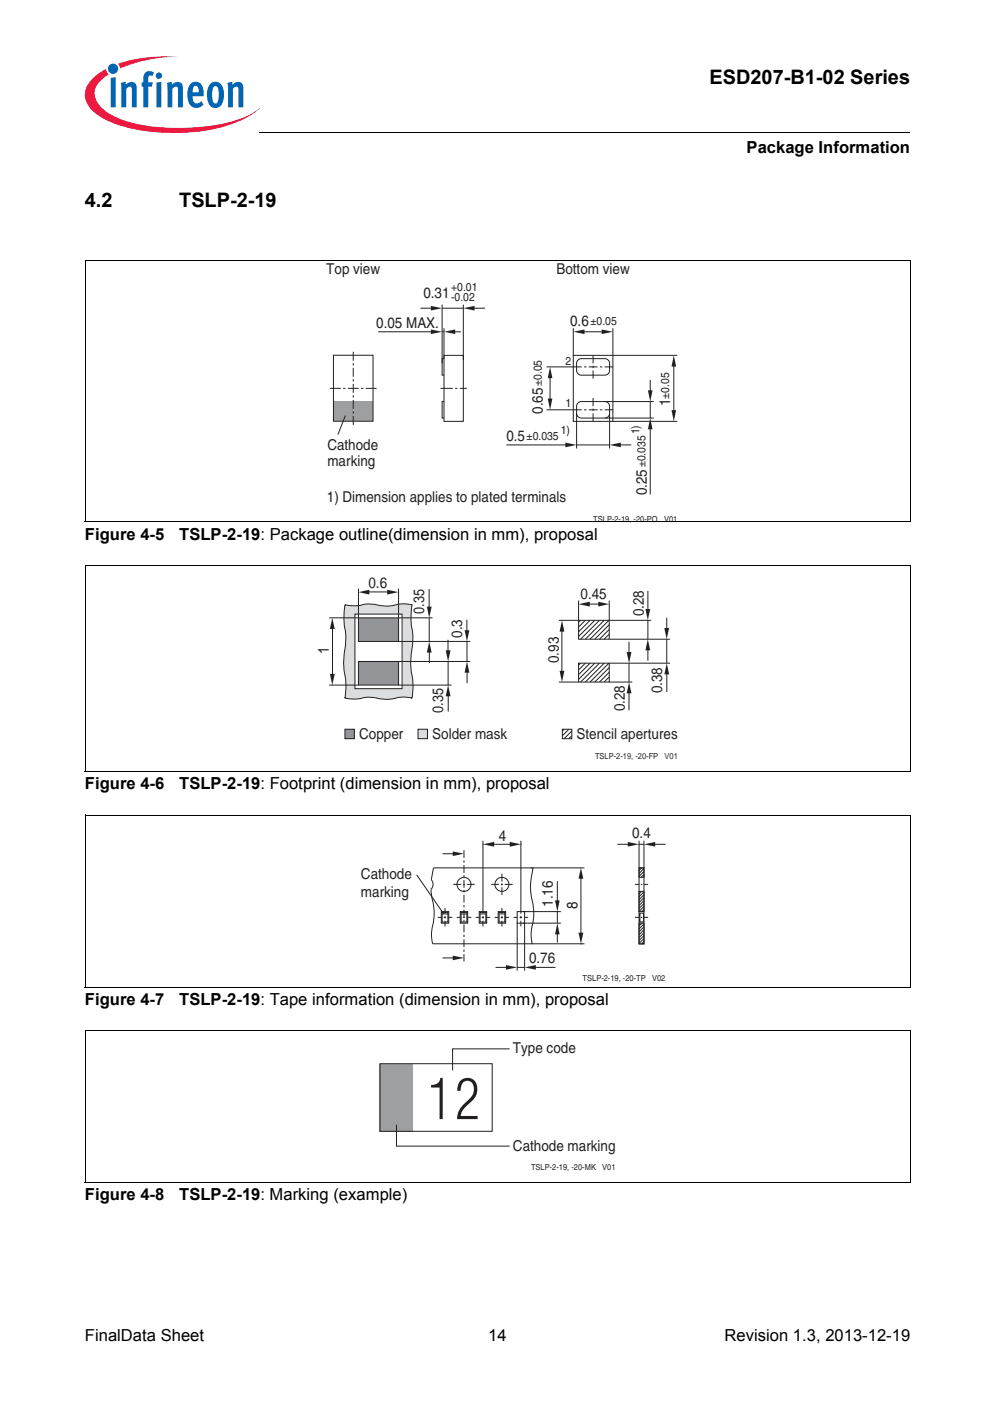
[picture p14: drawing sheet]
<svg xmlns="http://www.w3.org/2000/svg" width="210mm" height="297mm" viewBox="0 0 210 297" stroke-linecap="round" stroke-linejoin="round" font-family="sans-serif">
<defs><g id="words">
<text font-size="12.3" fill="#231f20" x="90.6" y="237.3">12</text>
<g font-size="4.2">
<text x="150.4" y="17.8">ESD207-B1-02 Series</text>
<text x="18" y="43.8">4.2</text>
<text x="38" y="43.8">TSLP-2-19</text>
</g>
<g font-size="3.5">
<text x="158.3" y="32.5">Package Information</text>
<text x="18" y="114.4">Figure 4-5</text>
<text x="38" y="114.4">TSLP-2-19: Package outline(dimension in mm), proposal</text>
<text x="18" y="167.3">Figure 4-6</text>
<text x="38" y="167.3">TSLP-2-19: Footprint (dimension in mm), proposal</text>
<text x="18" y="213.1">Figure 4-7</text>
<text x="38" y="213.1">TSLP-2-19: Tape information (dimension in mm), proposal</text>
<text x="18" y="254.4">Figure 4-8</text>
<text x="38" y="254.4">TSLP-2-19: Marking (example)</text>
<text x="18" y="284.4">FinalData Sheet</text>
<text x="103.5" y="284.4">14</text>
<text x="153.6" y="284.4">Revision 1.3, 2013-12-19</text>
</g>
<g font-size="3.2" fill="#231f20">
<text x="69.2" y="58.1">Top view</text>
<text x="118" y="58.1">Bottom view</text>
<text x="89.8" y="63.1">0.31</text>
<text x="79.8" y="69.5">0.05 MAX.</text>
<text x="120.9" y="69.1">0.6</text>
<text x="115.1" y="87.8" transform="rotate(-90 115.1 87.8)">0.65</text>
<text x="142.1" y="86" transform="rotate(-90 142.1 86)">1</text>
<text x="69.4" y="95.4">Cathode</text>
<text x="107.4" y="93.6">0.5</text>
<text x="69.4" y="98.9">marking</text>
<text x="69.3" y="106.5">1) Dimension applies to plated terminals</text>
<text x="137.1" y="105" transform="rotate(-90 137.1 105)">0.25</text>
<text x="78.1" y="124.7">0.6</text>
<text x="90" y="130.1" transform="rotate(-90 90 130.1)">0.35</text>
<text x="123.1" y="127">0.45</text>
<text x="136.5" y="130.7" transform="rotate(-90 136.5 130.7)">0.28</text>
<text x="98" y="135.2" transform="rotate(-90 98 135.2)">0.3</text>
<text x="69.7" y="138.6" transform="rotate(-90 69.7 138.6)">1</text>
<text x="118.5" y="140.6" transform="rotate(-90 118.5 140.6)">0.93</text>
<text x="140.4" y="147" transform="rotate(-90 140.4 147)">0.38</text>
<text x="94" y="151.1" transform="rotate(-90 94 151.1)">0.35</text>
<text x="132.5" y="150.8" transform="rotate(-90 132.5 150.8)">0.28</text>
<text x="76.1" y="156.7">Copper</text>
<text x="91.6" y="156.7">Solder mask</text>
<text x="122.2" y="156.7">Stencil apertures</text>
<text x="105.8" y="178.3">4</text>
<text x="134" y="177.6">0.4</text>
<text x="76.5" y="186.3">Cathode</text>
<text x="76.5" y="190.2">marking</text>
<text x="117.2" y="192.3" transform="rotate(-90 117.2 192.3)">1.16</text>
<text x="122.4" y="192.7" transform="rotate(-90 122.4 192.7)">8</text>
<text x="112.2" y="204.2">0.76</text>
<text x="108.8" y="223.3">Type code</text>
<text x="108.8" y="244.1">Cathode marking</text>
</g>
<g font-size="2.4" fill="#231f20">
<text x="95.7" y="61.6">+0.01</text>
<text x="95.7" y="63.8">-0.02</text>
<text x="125.2" y="68.8">±0.05</text>
<text x="119.9" y="77.3">2</text>
<text x="114.9" y="81.9" transform="rotate(-90 114.9 81.9)">±0.05</text>
<text x="119.9" y="86.3">1</text>
<text x="141.9" y="84.5" transform="rotate(-90 141.9 84.5)">±0.05</text>
<text x="111.7" y="93.3">±0.035</text>
<text x="118.9" y="92.1">1)</text>
<text x="135.6" y="92.1" transform="rotate(-90 135.6 92.1)">1)</text>
<text x="136.9" y="99.1" transform="rotate(-90 136.9 99.1)">±0.035</text>
</g>
<g font-size="1.8" fill="#231f20">
<text x="125.8" y="110.7">TSLP-2-19, -20-PO</text>
<text x="140.8" y="110.7">V01</text>
<text x="126.2" y="160.8">TSLP-2-19, -20-FP</text>
<text x="140.9" y="160.8">V01</text>
<text x="123.5" y="208">TSLP-2-19, -20-TP</text>
<text x="138.3" y="208">V02</text>
<text x="112.6" y="248.2">TSLP-2-19, -20-MK</text>
<text x="127.7" y="248.2">V01</text>
</g>
</g></defs>
<circle cx="24" cy="14.6" r="1.09" fill="#0066b3"/>
<g fill="#ed1941">
<path d="M25 13.5l.8-.2a32.7 32.7 0 0 1 12-1.3 32.2 32.2 0 0 0-11.7 2.2l-.7 .3z"/>
<path d="M19.4 16.9a11.2 11.2 0 0 1 3.1-2.3l.2 .7 .4 .5a5 5 0 0 0-3 4.2 6 6 0 0 0 3.4 4.3 31.7 31.7 0 0 0 16 2.8 31.9 31.9 0 0 0 14-3.1l1.6-1.1a18.8 18.8 0 0 1-9.4 4.4 42.6 42.6 0 0 1-20.9-.9 11.1 11.1 0 0 1-6.5-4.7 4.3 4.3 0 0 1 1.1-4.8z"/>
</g>
<g fill="#0066b3">
<path d="M23.5 16.5l1-.1v6.4h-1z"/>
<path d="M25.6 17.6l1-.3 .1 .7a1.22 1.22 0 0 1 1.5-.6 1.22 1.22 0 0 1 .8 1.3v4.1h-1l-.1-4.2a.42 .42 0 0 0-.6-.2l-.5 .4v4h-1.1z"/>
<path d="M30.9 15.3l.8-.2 .7 .1 .2 .2-.3 .8-.1-.1a.47 .47 0 0 0-.7 .2l-.1 1.2h1l-.2 .9h-.8v4.4h-1v-4.4h-.4v-.9h.4v-.7a1.77 1.77 0 0 1 .5-1.5z"/>
<path d="M35.4 17.6l1-.3 .1 .7a1.22 1.22 0 0 1 1.4-.6 1.22 1.22 0 0 1 .9 1.3v4.1h-1.1v-4.2a.42 .42 0 0 0-.6-.2l-.5 .4v4h-1.1z"/>
<path d="M48.2 17.6l1-.3 .1 .7a1.22 1.22 0 0 1 1.5-.6 1.22 1.22 0 0 1 .8 1.3v4.1h-1l-.1-4.2a.42 .42 0 0 0-.6-.2l-.5 .4v4h-1z"/>
<path d="M33 16a.7 .7 0 0 1 1.4 0 .7 .7 0 0 1-1.4 0zM33.2 17.5l1-.1v5.4h-1z"/>
<path d="M40.5 17.7a1.6 1.6 0 0 1 1.7-.2 1.6 1.6 0 0 1 .9 1.5l.1 1.4h-2.4a1.09 1.09 0 0 0 .3 1.2 1.09 1.09 0 0 0 1.1 .2l.5-.4 .4 .8a1.88 1.88 0 0 1-2.2 .6 1.88 1.88 0 0 1-1.1-2v-1.7l.2-.8zM41.1 18.4l-.3 1.2h1.3v-.8a.58 .58 0 0 0-.4-.6 .58 .58 0 0 0-.6 .2z"/>
<path d="M44.7 17.6a1.77 1.77 0 0 1 1.9 0 1.77 1.77 0 0 1 .9 1.8v1.3a1.96 1.96 0 0 1-2.4 2.1 2.94 2.94 0 0 1-1.2-3.3 2.79 2.79 0 0 1 .8-1.9zM45.3 18.4a4.3 4.3 0 0 0 0 3.4l.4 .2a1.54 1.54 0 0 0 .7-1.9v-.4a1.19 1.19 0 0 0-.7-1.4z"/>
</g>
<path d="M55 28v.1z" fill="#000"/>
<path d="M55 28h137.9" fill="none" stroke="#000" stroke-width=".21"/>
<path d="M18 29h46v5h-46z" fill="#fff"/>
<path d="M70.7 85.1h8.4v4.2h-8.4z" fill="#9d9fa1"/>
<path d="M70.7 75.3h8.4v14h-8.4zM94.1 75.3h4.1v14h-4.1zM94.1 76h-.4v3.5h.4M121.6 75.3h8.3v14h-8.3zM121.6 69.6v5.7M122.5 76.3l.8-.3h4.9a1 1 0 0 1 1 1v1.5a1 1 0 0 1-1 1h-4.9a1 1 0 0 1-1-1v-1.5zM129.9 69.6v5.7M94.1 85.1h-.4v3.5h.4M122.5 85.4l.8-.3h4.9a1 1 0 0 1 1 1v1.5a1 1 0 0 1-1 1h-4.9a1 1 0 0 1-1-1v-1.5z" fill="none" stroke="#231f20" stroke-width=".21"/>
<path d="M74.9 74.6v15.5M121.5 77.8h8.5" fill="none" stroke="#231f20" stroke-width=".21" stroke-dasharray="1.9 .5 .5 .5" stroke-linecap="butt"/>
<path d="M69.9 82.3h9.9" fill="none" stroke="#231f20" stroke-width=".21" stroke-dasharray="2.3 .5 .5 .5" stroke-linecap="butt"/>
<path d="M93.4 82.3h5.6" fill="none" stroke="#231f20" stroke-width=".21" stroke-dasharray="2.6 .5 .5 .5" stroke-linecap="butt"/>
<path d="M125.7 75.3v5" fill="none" stroke="#231f20" stroke-width=".21" stroke-dasharray="1.8 .5 .5 .5" stroke-linecap="butt"/>
<g fill="#231f20">
<path d="M121.6 70.3l2.3-.4v.9z"/>
<path d="M127.6 69.9l2.3 .4-2.3 .5z"/>
</g>
<path d="M115.9 77.8h5.6M122.8 70.3h5.4M115.9 86.9h5.6" fill="none" stroke="#231f20" stroke-width=".21"/>
<g fill="#231f20">
<path d="M116.6 77.8l.5 2.4h-1z"/>
<path d="M116.1 84.5h1l-.5 2.4z"/>
</g>
<path d="M116.6 79.8v5M128.2 85.1h10.4M128.2 88.6h10.4" fill="none" stroke="#231f20" stroke-width=".21"/>
<path d="M137.4 82.8h1l-.5 2.3z" fill="#231f20"/>
<path d="M137.9 80.6v2.4" fill="none" stroke="#231f20" stroke-width=".21"/>
<path d="M137.9 88.6l.5 2.4h-1z" fill="#231f20"/>
<path d="M129.9 75.3h13.7M137.9 85.1v3.5M137.9 90.7v14.1" fill="none" stroke="#231f20" stroke-width=".21"/>
<g fill="#231f20">
<path d="M142.4 87h1l-.5 2.3z"/>
<path d="M142.9 75.3l.5 2.4h-1z"/>
</g>
<path d="M94.1 69.6v6.4M142.9 77.4v10.2M129.9 89.3h13.7" fill="none" stroke="#231f20" stroke-width=".21"/>
<path d="M94.1 70.3l2.4-.4v.9z" fill="#231f20"/>
<path d="M96.2 70.3h1.5" fill="none" stroke="#231f20" stroke-width=".21"/>
<path d="M91.4 69.9l2.3 .4-2.3 .5z" fill="#231f20"/>
<path d="M80.2 70.3h11.4M93.7 70.3h.4M93.7 64.6v12.4M98.2 64.6v11.7" fill="none" stroke="#231f20" stroke-width=".21"/>
<path d="M98.2 65.3l2.4-.4v.9z" fill="#231f20"/>
<path d="M100.3 65.3h2.5" fill="none" stroke="#231f20" stroke-width=".21"/>
<path d="M91.4 64.9l2.3 .4-2.3 .5z" fill="#231f20"/>
<path d="M89.2 65.3h2.4M93.7 65.3h4.5M122.3 87.6v7.5M129.2 87.6v7.5M131.3 94.3h2.5" fill="none" stroke="#231f20" stroke-width=".21"/>
<path d="M121.5 86.9h8.5" fill="none" stroke="#231f20" stroke-width=".21" stroke-dasharray="1.9 .5 .5 .5" stroke-linecap="butt"/>
<path d="M125.7 84.4v5" fill="none" stroke="#231f20" stroke-width=".21" stroke-dasharray="1.8 .5 .5 .5" stroke-linecap="butt"/>
<path d="M129.2 94.3l2.4-.5v1z" fill="#231f20"/>
<path d="M107.4 94.3h12.8M122.3 94.3h6.9" fill="none" stroke="#231f20" stroke-width=".21"/>
<path d="M119.9 93.8l2.4 .5-2.4 .5z" fill="#231f20"/>
<path d="M73.2 88.1l-1.6 4" fill="none" stroke="#231f20" stroke-width=".21"/>
<path d="M18 55.2h175M18 55.1v55.5M192.9 55.2v55.5M18 110.6h174.9" fill="none" stroke="#000" stroke-width=".21"/>
<path d="M88.6 154.6h2v2h-2z" fill="#dcddde"/>
<path d="M122.7 127.3v4.2M129.2 127.3v4.2M88.6 154.6h2v2h-2z" fill="none" stroke="#231f20" stroke-width=".21"/>
<g fill="#231f20">
<path d="M133.4 144.6l.5 2.4h-1z"/>
<path d="M122.7 128.1l2.3-.5v1z"/>
</g>
<path d="M124.6 128.1h2.5" fill="none" stroke="#231f20" stroke-width=".21"/>
<path d="M126.9 127.6l2.2 .5-2.2 .5z" fill="#231f20"/>
<path d="M118.5 131.5h4.2M119.1 133.5v9.1M118.5 144.6h4.2M129.2 144.6h4.9M129.2 140.6h12.9" fill="none" stroke="#231f20" stroke-width=".21"/>
<g fill="#231f20">
<path d="M118.6 142.2h1.1l-.5 2.4z"/>
<path d="M119.2 131.5l.5 2.4h-1.1z"/>
</g>
<path d="M122.7 131.5h6.5v4h-6.5zM133.4 136.1v2.4M141.4 135.5v5.1M122.7 140.6h6.5v4h-6.5zM133.4 140.6v4" fill="none" stroke="#231f20" stroke-width=".21"/>
<path d="M132.9 138.2h1l-.5 2.4z" fill="#231f20"/>
<path d="M141.4 131v2.4" fill="none" stroke="#231f20" stroke-width=".21"/>
<path d="M140.8 133.2h1.1l-.5 2.3z" fill="#231f20"/>
<path d="M133.4 146.7v3.9" fill="none" stroke="#231f20" stroke-width=".21"/>
<path d="M136.8 129.1h1.1l-.5 2.4z" fill="#231f20"/>
<path d="M129.2 135.5h12.9M129.2 131.5h8.9M137.4 131.5v4M137.4 137.6v2.5" fill="none" stroke="#231f20" stroke-width=".21"/>
<path d="M137.4 135.5l.5 2.4h-1.1z" fill="#231f20"/>
<path d="M141.4 142.7v4" fill="none" stroke="#231f20" stroke-width=".21"/>
<path d="M141.4 140.6l.5 2.4h-1z" fill="#231f20"/>
<path d="M137.4 125.3v4.2" fill="none" stroke="#231f20" stroke-width=".21"/>
<path d="M73.1 154.6h2v2h-2z" fill="#939598"/>
<g fill="none" stroke="#231f20" stroke-width=".21">
<path d="M123.1 131.5l-.4 .5M124.1 131.5l-1.4 1.5M125.1 131.5l-2.4 2.5M126.1 131.5l-3.4 3.5M127.1 131.5l-4 4M128.1 131.5l-4 4M129.1 131.5l-4 4M129.2 134.5l-1.1 1M129.2 133.5l-2.1 2M129.2 132.5l-3.1 3M73.1 154.6h2v2h-2zM119.2 154.6h2v2h-2z"/>
<path d="M119.6 154.6l-.4 .4M120.6 154.6l-1.4 1.4M121.2 155l-1.6 1.6M121.2 156l-.6 .6M123.1 140.6l-.4 .4M124.1 140.6l-1.4 1.4M125.1 140.6l-2.4 2.4M126.1 140.6l-3.4 3.4M127.1 140.6l-4 4M128.1 140.6l-4 4M129.1 140.6l-4 4M129.2 143.5l-1.1 1.1"/>
<path d="M129.2 142.5l-2.1 2.1M129.2 141.5l-3.1 3.1"/>
</g>
<path d="M73.1 128.2a9.2 9.2 0 0 0 4.8-.2l1.1 .1a10 10 0 0 0 5.7 0l1.6-.1 1.1 .2a16.5 16.5 0 0 0 .1 6.4l-.1 2.6a16.2 16.2 0 0 0 .1 7l.1 1.9-.2 1.9-.5-.1a10.3 10.3 0 0 0-4.5 .4l-1.7-.1a8.1 8.1 0 0 0-4.5 0h-1.5l-1.6-.2a15.8 15.8 0 0 0-.2-6.6l.1-2.8a16.3 16.3 0 0 0-.1-6.8z" fill="#dcddde"/>
<path d="M73.1 128.2a9.2 9.2 0 0 0 4.8-.2l1.1 .1a10 10 0 0 0 5.7 0l1.6-.1 1.1 .2a16.5 16.5 0 0 0 .1 6.4l-.1 2.6a16.2 16.2 0 0 0 .1 7l.1 1.9-.2 1.9-.5-.1a10.3 10.3 0 0 0-4.5 .4l-1.7-.1a8.1 8.1 0 0 0-4.5 0h-1.5l-1.6-.2a15.8 15.8 0 0 0-.2-6.6l.1-2.8a16.3 16.3 0 0 0-.1-6.8z" fill="none" stroke="#231f20" stroke-width=".21"/>
<path d="M75.3 130.2h10v15.8h-10z" fill="#fff"/>
<path d="M69.8 131h6.2M70.5 132.8v10.6M75.3 130.2h10v15.8h-10zM84.5 131h7.2M84.5 136h15.2M69.8 145.2h6.2M84.5 145.2h11.2M84.5 140.2h15.2" fill="none" stroke="#231f20" stroke-width=".21"/>
<g fill="#231f20">
<path d="M69.9 142.9h1.1l-.5 2.3z"/>
<path d="M70.5 131l.5 2.4h-1.1z"/>
</g>
<path d="M76 124.8v6.2M84.5 124.8v6.2" fill="none" stroke="#231f20" stroke-width=".21"/>
<path d="M76 131h8.5v5h-8.5z" fill="#939598"/>
<path d="M76 131h8.5v5h-8.5z" fill="none" stroke="#231f20" stroke-width=".21"/>
<path d="M76 140.2h8.5v5h-8.5z" fill="#939598"/>
<path d="M77.9 125.5h4.7M91 131v5M76 140.2h8.5v5h-8.5z" fill="none" stroke="#231f20" stroke-width=".21"/>
<g fill="#231f20">
<path d="M76 125.5l2.3-.5v1.1z"/>
<path d="M82.1 125l2.4 .5-2.4 .6z"/>
<path d="M90.5 128.6h1l-.5 2.4z"/>
</g>
<path d="M91 124.9v3.9" fill="none" stroke="#231f20" stroke-width=".21"/>
<path d="M91 136l.5 2.4h-1z" fill="#231f20"/>
<path d="M91 138.2v2.4M95 140.2v5" fill="none" stroke="#231f20" stroke-width=".21"/>
<path d="M94.5 137.9h1l-.5 2.3z" fill="#231f20"/>
<path d="M95 135.6v2.5" fill="none" stroke="#231f20" stroke-width=".21"/>
<path d="M95 145.2l.5 2.4h-1z" fill="#231f20"/>
<path d="M99 136v4.2M95 147.4v3.5" fill="none" stroke="#231f20" stroke-width=".21"/>
<path d="M98.5 133.6h1l-.5 2.4z" fill="#231f20"/>
<path d="M99 131.4v2.4" fill="none" stroke="#231f20" stroke-width=".21"/>
<path d="M99 140.2l.5 2.4h-1z" fill="#231f20"/>
<path d="M99 142.4v2.5" fill="none" stroke="#231f20" stroke-width=".21"/>
<path d="M18 119.9h175M18 119.9v43.6M192.9 119.9v43.7M18 163.5h174.9" fill="none" stroke="#000" stroke-width=".21"/>
<g fill="#9d9fa1">
<path d="M93.7 193.5h1.3v.6h-1.3z"/>
<path d="M97.8 193.5h1.2v.6h-1.2z"/>
<path d="M101.8 193.5h1.2v.6h-1.2z"/>
<path d="M105.8 193.5h1.2v.6h-1.2z"/>
</g>
<path d="M91.4 188.6l.1 1a13.9 13.9 0 0 1 0 7.8v1.2l.2 1.5h32.2M110.8 195.7h8.1M112.6 184h11.3M113 184l-.5 3.2 .1 2.3a13.9 13.9 0 0 1 0 7.9v1.2l.2 1.5M118.2 193.3v2.4M113.3 205.1h4.5" fill="none" stroke="#231f20" stroke-width=".21"/>
<path d="M109.7 195.6v10.2M111.2 195.6v10.2M109.7 205.1h1.5" fill="none" stroke="#231f20" stroke-width=".21"/>
<path d="M102.4 179l2.4-.5v1z" fill="#231f20"/>
<g fill="none" stroke="#231f20" stroke-width=".21">
<path d="M102.4 178.3v14.2M110.8 193.3h8.1M113 184h-21.1l-.4 2.5a1.49 1.49 0 0 1-.1 2.1"/>
<circle cx="98.4" cy="187.5" r="1.49"/>
</g>
<path d="M108.1 178.5l2.3 .5-2.3 .5z" fill="#231f20"/>
<g fill="none" stroke="#231f20" stroke-width=".21">
<path d="M104.5 179h3.9M110.4 178.3v14.2M118.2 186.8v4.4M123.2 185.8v12.2"/>
<circle cx="106.4" cy="187.5" r="1.49"/>
</g>
<g fill="#231f20">
<path d="M122.7 197.7h1l-.5 2.4z"/>
<path d="M123.2 184l.5 2.3h-1z"/>
</g>
<g fill="none" stroke="#231f20" stroke-width=".21">
<path d="M135.5 178.3v5.7M135.5 179h1M136.5 178.3v5.7M138.6 179h2.5M88.4 185.5l5.7 8.3M93.6 193.3h1.5v2.4h-1.5zM93.7 193.5h1.3v2h-1.3zM97.6 193.3h1.6v2.4h-1.6zM97.8 193.5h1.2v2h-1.2zM101.6 193.3h1.6v2.4h-1.6zM101.8 193.5h1.2v2h-1.2zM105.6 193.3h1.6v2.4h-1.6z"/>
<path d="M105.8 193.5h1.2v2h-1.2zM109.7 193.3h1.5v2.4h-1.5zM135.5 195.7h1v4.4h-1zM135.5 189h1v4.2h-1zM135.5 184h1v2h-1zM135.5 184h1v16.1h-1zM135.7 193.6h.7v1.9h-.7zM135.7 194.9v.5M135.7 193.7v.5M136 189l-.5 .5M136.1 184l-.6 .6M136.1 195.7l-.6 .6"/>
<path d="M136.5 192.2l-1 1M136.5 199.6l-.5 .5M136.5 185.4l-.6 .6M136.5 186h.1M136.5 184.1l-1 1.1M136.5 184.8l-1 1M136.5 189.1l-1 1M136.5 189.7l-1 1.1M136.5 190.3l-1 1.1M136.5 190.9l-1 1.1M136.5 191.6l-1 1M136.5 195.9l-1 1"/>
<path d="M136.5 199l-1 1M136.5 198.4l-1 1M136.5 197.7l-1 1.1M136.5 197.1l-1 1.1M136.5 196.5l-1 1.1M136.5 192.8l-.4 .5"/>
</g>
<path d="M96.1 187.5h4.5M106.4 185.2v4.6M108.7 187.5h-4.6" fill="none" stroke="#231f20" stroke-width=".21" stroke-dasharray="1.7 .4 .4 .4" stroke-linecap="butt"/>
<path d="M95.9 194.5h-3.1M99.9 194.5h-3.1M103.9 194.5h-3M108 194.5h-3.1M112 194.5h-3.1" fill="none" stroke="#231f20" stroke-width=".21" stroke-dasharray=".8 .5 .5 .5" stroke-linecap="butt"/>
<path d="M94.4 192.5v4M102.4 192.5v4M106.4 192.5v4M110.4 192.5v4" fill="none" stroke="#231f20" stroke-width=".21" stroke-dasharray="1.2 .5 .5 .5" stroke-linecap="butt"/>
<path d="M98.4 180.3v23.6" fill="none" stroke="#231f20" stroke-width=".21" stroke-dasharray="1.7 .5 .5 .5" stroke-linecap="butt"/>
<path d="M137.4 187.5h-2.8M137.4 194.5h-2.8" fill="none" stroke="#231f20" stroke-width=".21" stroke-dasharray="1 .3 .3 .3" stroke-linecap="butt"/>
<g fill="#231f20">
<path d="M136.5 179l2.4-.5v1z"/>
<path d="M111.2 205.1l2.4-.5v1z"/>
</g>
<path d="M130.9 179h2.5" fill="none" stroke="#231f20" stroke-width=".21"/>
<path d="M133.1 178.5l2.4 .5-2.4 .5z" fill="#231f20"/>
<path d="M105.1 205.1h2.5" fill="none" stroke="#231f20" stroke-width=".21"/>
<path d="M107.3 204.6l2.4 .5-2.4 .5z" fill="#231f20"/>
<path d="M118.2 197.8v2" fill="none" stroke="#231f20" stroke-width=".21"/>
<g fill="#231f20">
<path d="M118.2 195.7l.5 2.4h-1z"/>
<path d="M117.7 190.9h1l-.5 2.4z"/>
<path d="M96 180.5l2.4 .5-2.4 .5z"/>
<path d="M96 202.6l2.4 .5-2.4 .5z"/>
</g>
<path d="M93.8 181h2.5M93.8 203.1h2.5" fill="none" stroke="#231f20" stroke-width=".21"/>
<path d="M18 172.8h175M18 172.8v36.5M192.9 172.8v36.5M18 209.3h174.9" fill="none" stroke="#000" stroke-width=".21"/>
<path d="M80.6 225.5h7v14.4h-7z" fill="#9d9fa1"/>
<path d="M80.6 225.5h23.8v14.4h-23.8zM84.1 238.5v4.5h24M108.1 222.4h-12.1v4.5" fill="none" stroke="#231f20" stroke-width=".21"/>
<path d="M18 218.6h175M18 218.5v32.1M192.9 218.5v32.2M18 250.6h174.9" fill="none" stroke="#000" stroke-width=".21"/>
<use href="#words"/>
</svg>
